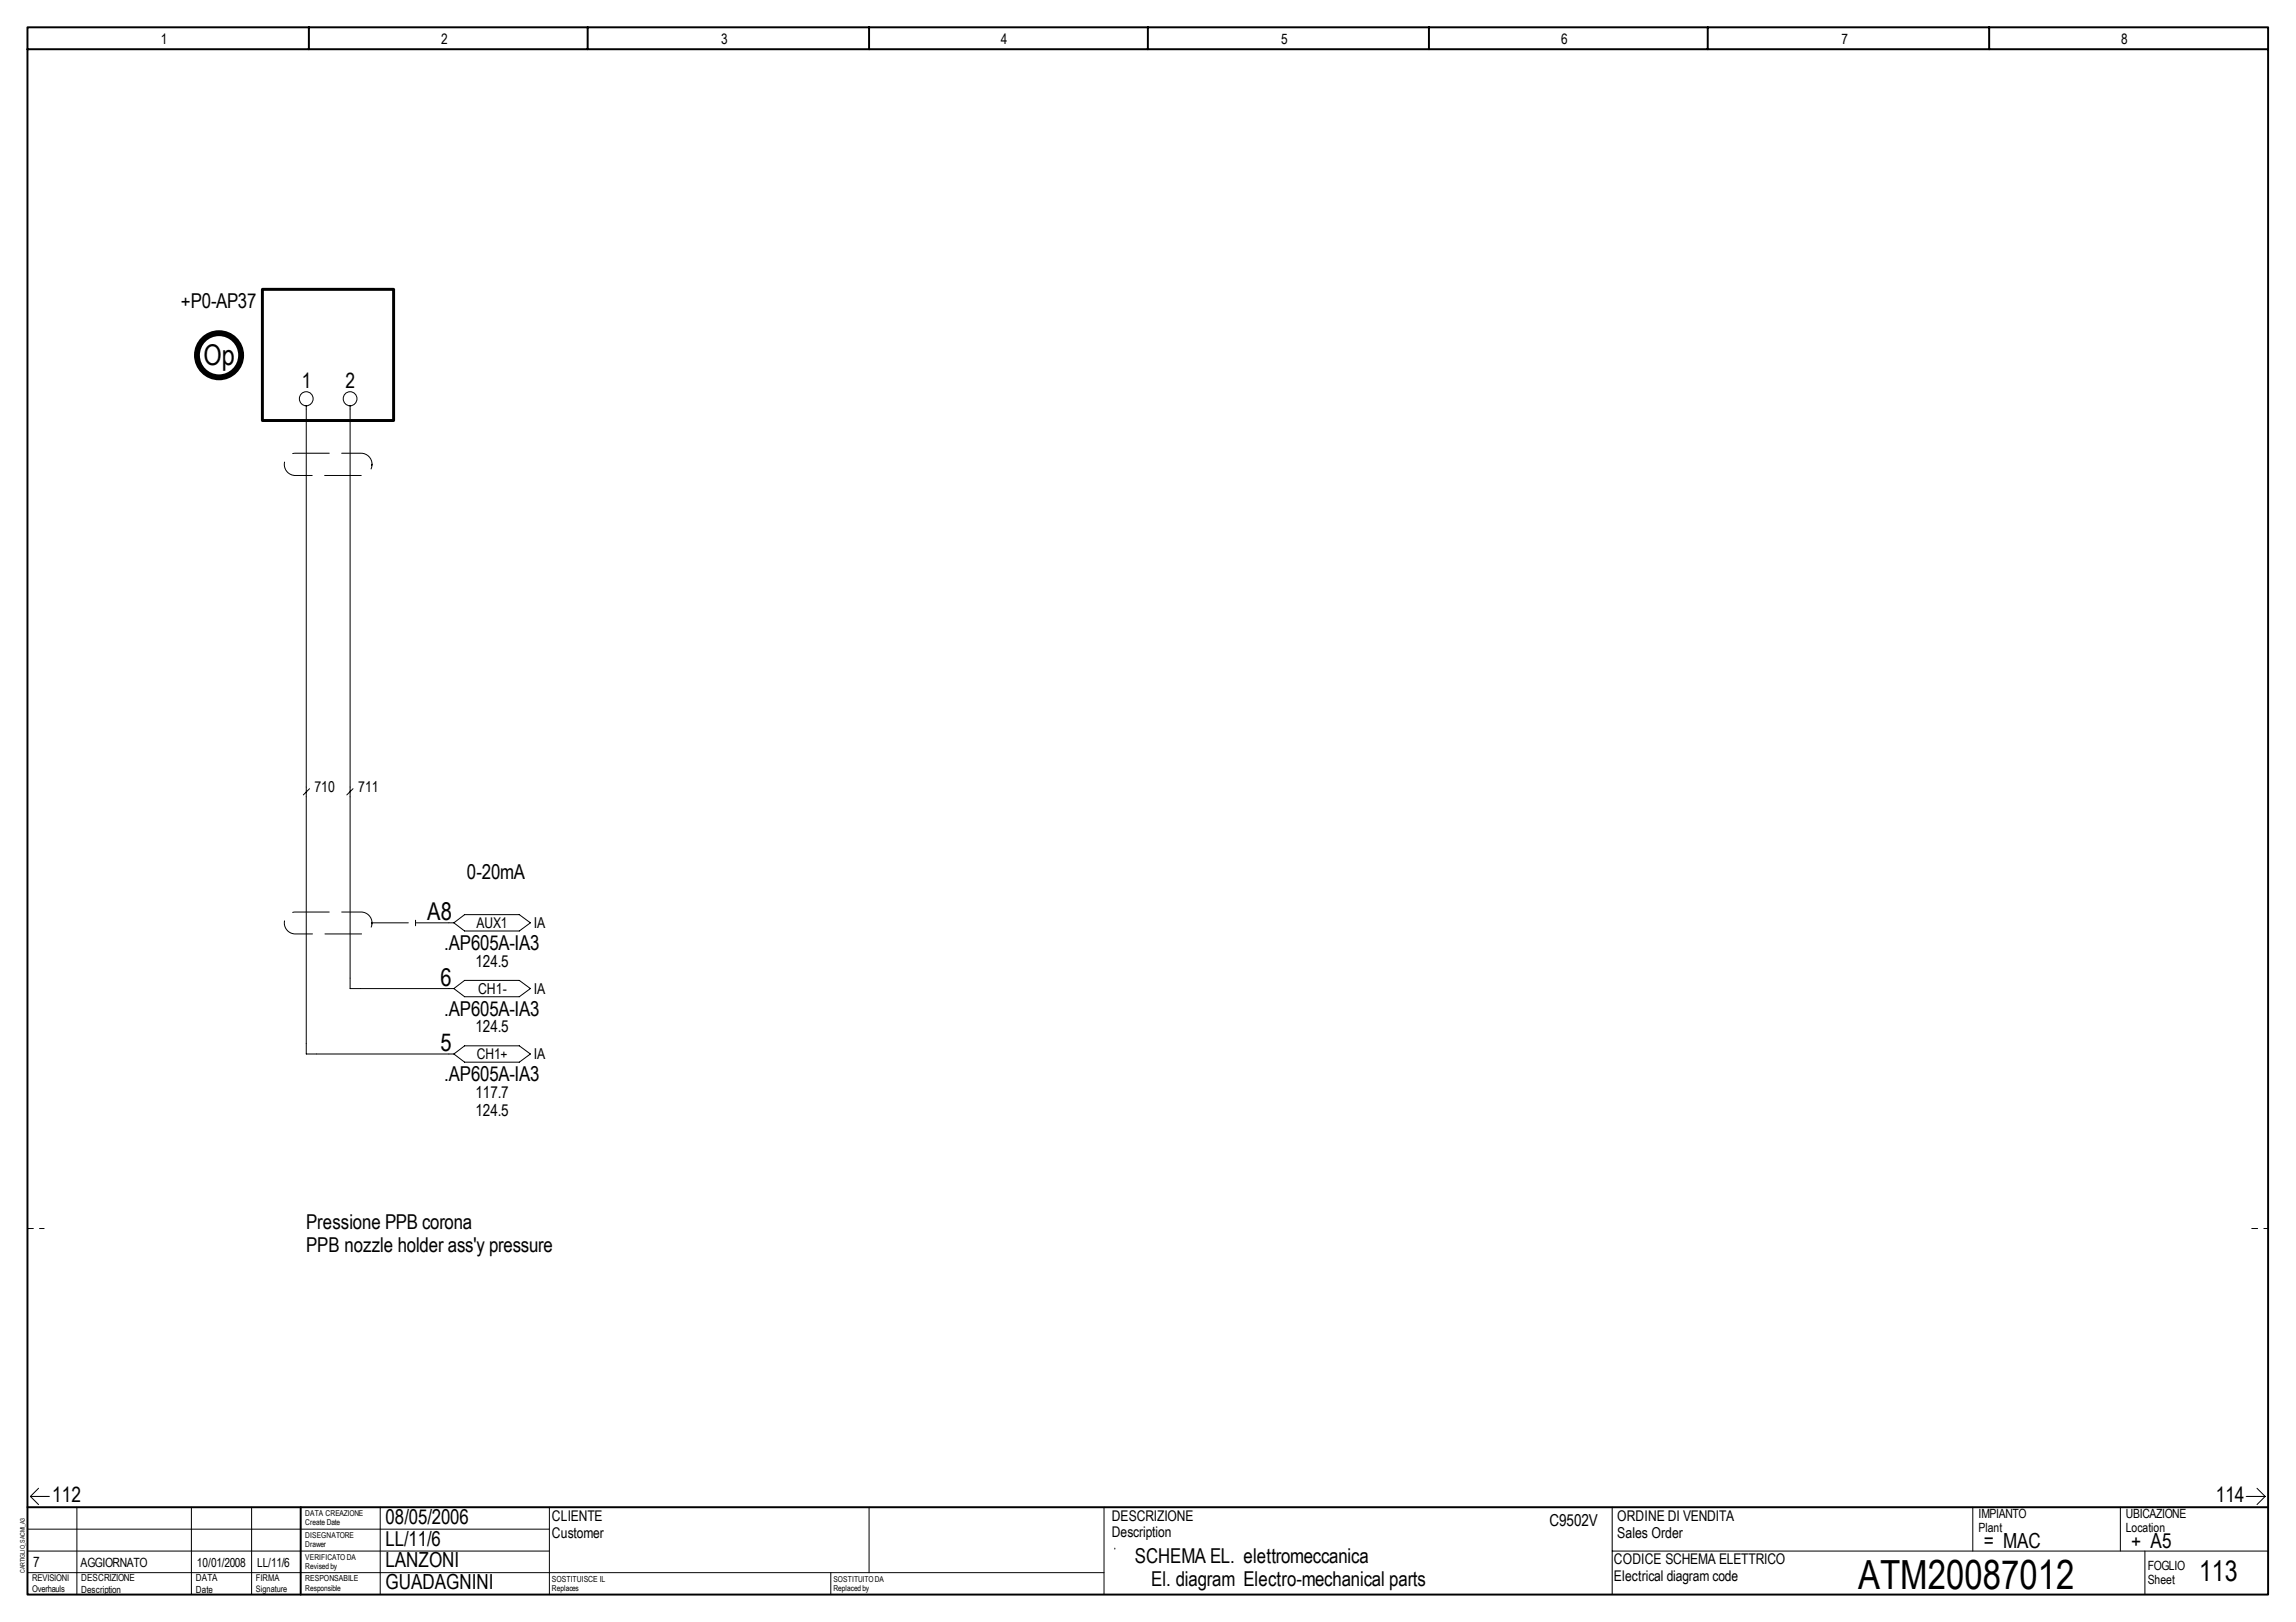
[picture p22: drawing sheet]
<svg xmlns="http://www.w3.org/2000/svg" width="297mm" height="210mm" viewBox="0 0 297 210" stroke-linecap="round" stroke-linejoin="round" font-family="sans-serif">
<defs><g id="words">
<text font-size="5.2" x="240.4" y="205.6">ATM20087012</text>
<g font-size="3.7">
<text x="26.3" y="47.3">Op</text>
<text x="284.5" y="204.6">113</text>
</g>
<g font-size="3.2">
<text x="55.3" y="119.1">A8</text>
<text x="57" y="127.6">6</text>
<text x="57" y="136.1">5</text>
</g>
<g font-size="2.7">
<text x="23.4" y="39.9">+P0-AP37</text>
<text x="39" y="50.2">1</text>
<text x="44.7" y="50.2">2</text>
<text x="60.4" y="113.8">0-20mA</text>
<text x="57.4" y="123">.AP605A-IA3</text>
<text x="57.4" y="131.4">.AP605A-IA3</text>
<text x="57.4" y="140">.AP605A-IA3</text>
<text x="39.6" y="159">Pressione PPB corona</text>
<text x="39.6" y="162">PPB nozzle holder ass'y pressure</text>
<text x="6.8" y="194.3">112</text>
<text x="49.9" y="197.2">08/05/2006</text>
<text x="286.7" y="194.3">114</text>
<text x="49.9" y="202.8">LANZONI</text>
<text x="49.9" y="200">LL/11/6</text>
<text x="146.8" y="202.3">SCHEMA EL. elettromeccanica</text>
<text x="256.6" y="200.3">= MAC</text>
<text x="275.7" y="200.3">+ A5</text>
<text x="49.9" y="205.6">GUADAGNINI</text>
<text x="148.9" y="205.3">El. diagram Electro-mechanical parts</text>
</g>
<g font-size="2.1">
<text x="61.5" y="125.1">124.5</text>
<text x="61.5" y="133.6">124.5</text>
<text x="61.5" y="142.1">117.7</text>
<text x="61.5" y="144.4">124.5</text>
<text x="200.5" y="197.5">C9502V</text>
</g>
<g font-size="1.9">
<text x="20.8" y="5.7">1</text>
<text x="57.1" y="5.7">2</text>
<text x="93.3" y="5.7">3</text>
<text x="129.5" y="5.7">4</text>
<text x="165.8" y="5.7">5</text>
<text x="202" y="5.7">6</text>
<text x="238.2" y="5.7">7</text>
<text x="274.4" y="5.7">8</text>
<text x="40.7" y="102.5">710</text>
<text x="46.4" y="102.5">711</text>
<text x="61.6" y="120.1">AUX1</text>
<text x="69" y="120.1">IA</text>
<text x="61.8" y="128.6">CH1-</text>
<text x="69" y="128.6">IA</text>
<text x="61.7" y="137.1">CH1+</text>
<text x="69" y="137.1">IA</text>
<text x="71.4" y="196.8">CLIENTE</text>
<text x="143.8" y="196.8">DESCRIZIONE</text>
<text x="209.2" y="196.9">ORDINE DI VENDITA</text>
<text x="4.3" y="202.8">7</text>
<text x="71.4" y="199">Customer</text>
<text x="143.8" y="198.9">Description</text>
<text x="208.8" y="202.4">CODICE SCHEMA ELETTRICO</text>
<text x="209.2" y="199">Sales Order</text>
<text x="208.8" y="204.6">Electrical diagram code</text>
</g>
<g font-size="1.6">
<text x="256" y="196.5">IMPIANTO</text>
<text x="275" y="196.5">UBICAZIONE</text>
<text x="10.4" y="202.8">AGGIORNATO</text>
<text x="25.5" y="202.8">10/01/2008</text>
<text x="33.3" y="202.8">LL/11/6</text>
<text x="256" y="198.3">Plant</text>
<text x="275" y="198.3">Location</text>
<text x="277.9" y="203.2">FOGLIO</text>
<text x="277.9" y="205">Sheet</text>
</g>
<g font-size="1.3">
<text x="10.5" y="204.7">DESCRIZIONE</text>
<text x="10.5" y="206.1">Description</text>
<text x="25.4" y="204.7">DATA</text>
<text x="25.4" y="206.1">Date</text>
</g>
<g font-size="1.2">
<text x="4.1" y="204.7">REVISIONI</text>
<text x="4.1" y="206">Overhauls</text>
<text x="33.1" y="204.7">FIRMA</text>
<text x="33.1" y="206">Signature</text>
</g>
<g font-size="1.1">
<text x="39.5" y="204.7">RESPONSABILE</text>
<text x="71.4" y="204.7">SOSTITUISCE IL</text>
</g>
<g font-size="1">
<text x="39.5" y="196.2">DATA CREAZIONE</text>
<text x="39.5" y="197.4">Create Date</text>
<text x="39.5" y="199">DISEGNATORE</text>
<text x="39.5" y="200.2">Drawer</text>
<text x="39.5" y="201.8">VERIFICATO DA</text>
<text x="39.5" y="203.1">Revised by</text>
<text x="39.5" y="205.8">Responsible</text>
<text x="71.4" y="205.9">Replaces</text>
<text x="107.8" y="204.7">SOSTITUITO DA</text>
<text x="107.8" y="205.9">Replaced by</text>
</g>
<text font-size=".8" x="3.2" y="203.6" transform="rotate(-90 3.2 203.6)">CARTIGLIO_SACMI_A3</text>
</g></defs>
<path d="M3.6 3.5h289.8v202.9h-289.8zM3.6 6.4h289.8M40 3.5v2.9M76 3.5v2.9M112.4 3.5v2.9M148.5 3.5v2.9M184.9 3.5v2.9M220.9 3.5v2.9M257.3 3.5v2.9M3.6 195.1h289.8M38.9 195.1v11.3" fill="none" stroke="#000" stroke-width=".25"/>
<g fill="none" stroke="#000" stroke-width=".13">
<path d="M3.6 197.9h67.5M3.9 193.7l1.1 1M3.9 193.7h2.5M5 192.6l-1.1 1.1M9.9 195.1v11.3M24.8 195.1v11.3M32.6 195.1v11.3M49.2 195.1v11.3M71.1 195.1v11.3M112.4 195.1v8.4M290.6 193.7h2.4M292 192.6l1 1.1"/>
<path d="M293 193.7l-1 1M3.6 200.7h67.5M3.6 203.5h139.2M107.5 203.5v2.9"/>
</g>
<path d="M3.6 159h2.1M291.3 159h2.1" fill="none" stroke="#000" stroke-width=".13" stroke-dasharray=".8 .8"/>
<path d="M114.9 195.8h26.2v7h-26.2z" fill="#fff"/>
<g fill="none" stroke="#000" stroke-width=".13">
<path d="M39.6 52.5v83.9h19.1M45.3 52.5v75.4h13.4M40 102.1l-.8 .8M45.7 102.1l-.8 .8M53.8 119.1v.7M58.1 119.4h.6M58.7 119.4l1.4-1h7.1l1.4 1-1.4 1.1h-7.1zM58.7 136.4l1.4-1.1h7.1l1.4 1.1-1.4 1.1h-7.1zM58.7 127.9l1.4-1h7.1l1.4 1-1.4 1.1h-7.1zM142.8 195.1v11.3M208.6 195.1v11.3M255.2 195.1v5.6"/>
<path d="M274.3 195.1v5.6M144.2 200.3h.1M208.6 200.7h84.8M277.5 200.7v5.7"/>
<circle cx="39.6" cy="51.6" r=".9"/>
<circle cx="45.3" cy="51.6" r=".9"/>
</g>
<path d="M37.4 58.9l.4-.2h.4h8.5a1.44 1.44 0 0 1 1.4 1.4 1.44 1.44 0 0 1-1.4 1.4h-8.5a1.44 1.44 0 0 1-1.4-1 1.44 1.44 0 0 1 .6-1.6zM48.1 60.1h.1M37.1 118.6l.3-.3 .4-.2 .4-.1h8.5a1.42 1.42 0 0 1 1.4 1.4 1.42 1.42 0 0 1-1.4 1.5h-8.5a1.42 1.42 0 0 1-1.3-.8 1.42 1.42 0 0 1 .2-1.5zM48.1 119.4h5.6M48.1 119.4h.1M53.8 119.4h4.3" fill="none" stroke="#000" stroke-width=".13" stroke-dasharray="4.7 1.6"/>
<path d="M33.9 54.4v-17h17v17h-17" fill="none" stroke="#000" stroke-width=".13" stroke-dasharray="2.4 1.6 .8 1.6"/>
<path d="M33.9 37.4h17v17h-17z" fill="none" stroke="#000" stroke-width=".38"/>
<circle cx="28.3" cy="46" r="2.86" fill="none" stroke="#000" stroke-width=".76"/>
<use href="#words"/>
</svg>
